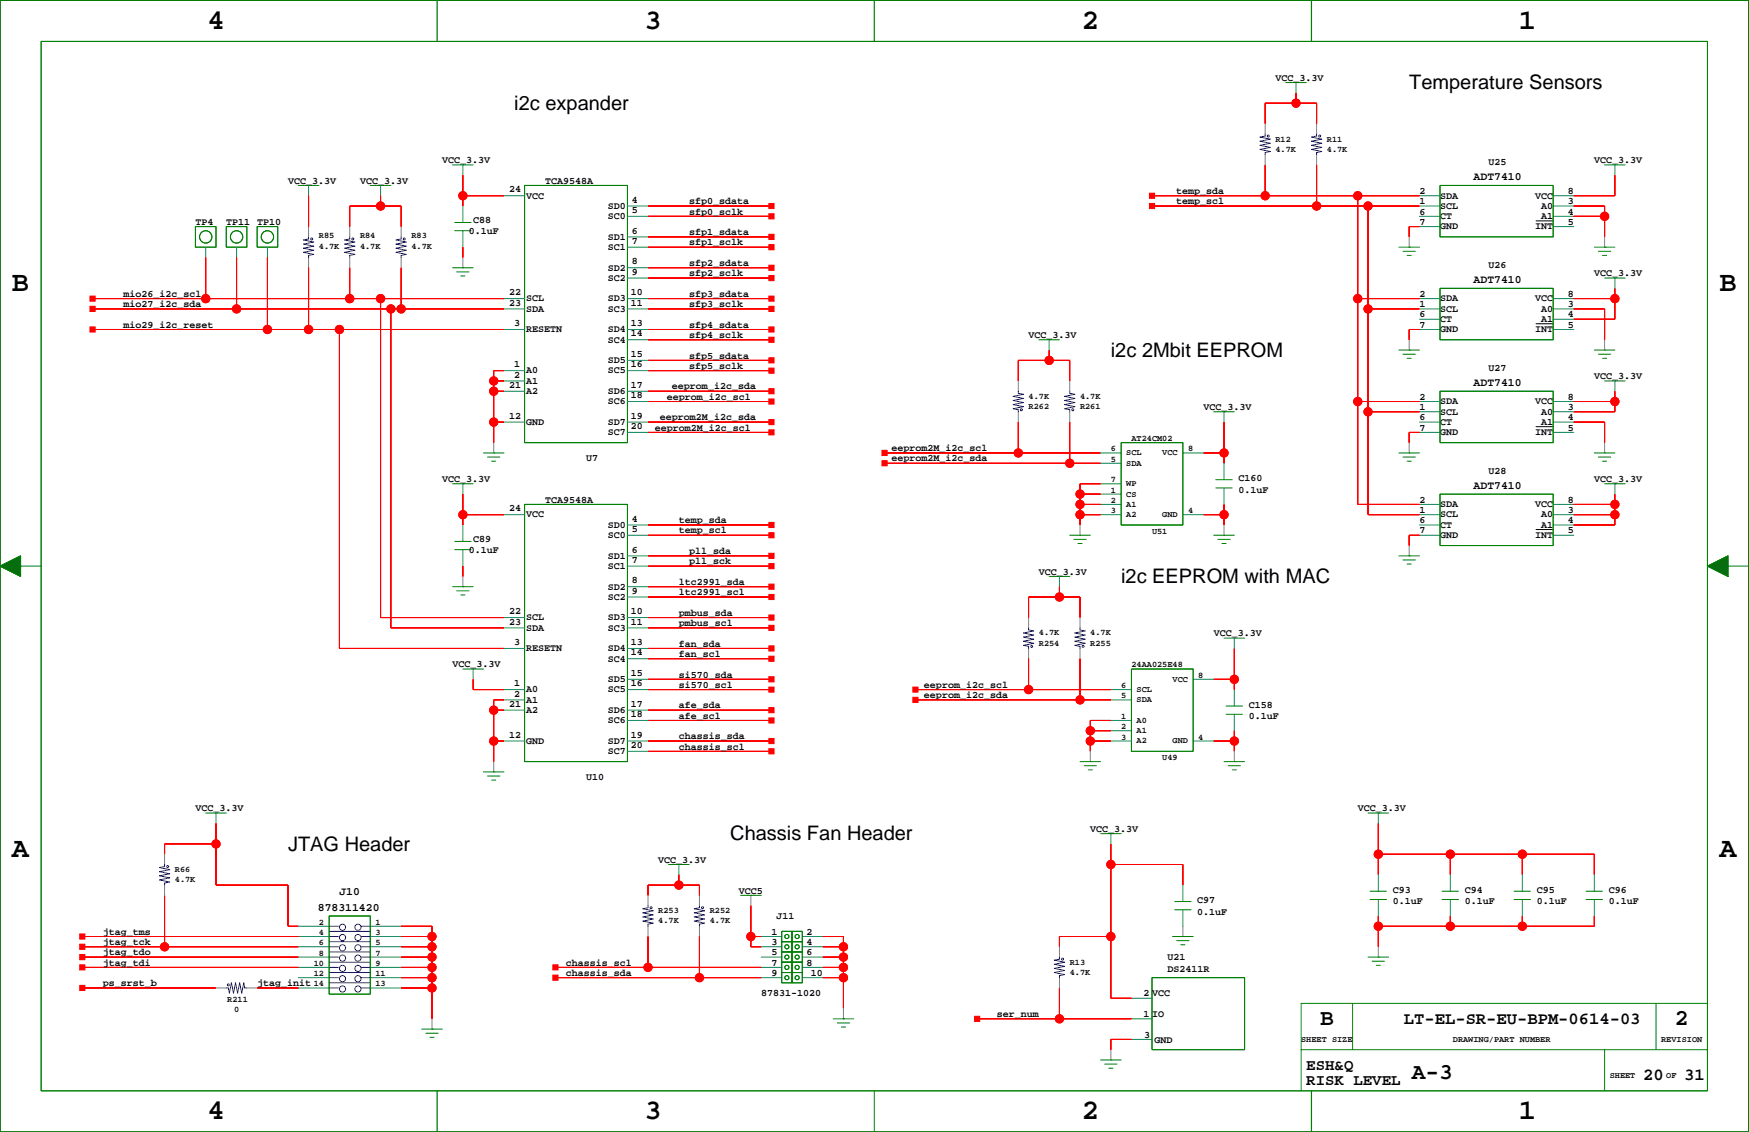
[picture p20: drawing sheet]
<svg xmlns="http://www.w3.org/2000/svg" width="432mm" height="279mm" viewBox="0 0 432 279" stroke-linecap="round" stroke-linejoin="round" font-family="sans-serif">
<defs><g id="words">
<g font-size="7.1">
<text x="51.2" y="7.1">4</text>
<text x="159.1" y="7.1">3</text>
<text x="267.1" y="7.1">2</text>
<text x="375" y="7.1">1</text>
<text x="3" y="71.9">B</text>
<text x="424.5" y="71.9">B</text>
<text x="3" y="211.5">A</text>
<text x="424.5" y="211.5">A</text>
<text x="51.2" y="276.3">4</text>
<text x="159.1" y="276.3">3</text>
<text x="267.1" y="276.3">2</text>
<text x="375" y="276.3">1</text>
</g>
<g font-size="5.6">
<text x="325.9" y="253.1">B</text>
<text x="413.5" y="253.1">2</text>
<text x="348.5" y="266.4">A-3</text>
</g>
<g font-size="4.9">
<text x="347.9" y="22">Temperature Sensors</text>
<text x="127" y="27.1">i2c expander</text>
<text x="274.3" y="88.1">i2c 2Mbit EEPROM</text>
<text x="276.8" y="143.9">i2c EEPROM with MAC</text>
<text x="71.1" y="210">JTAG Header</text>
<text x="180.3" y="207.4">Chassis Fan Header</text>
</g>
<g font-size="4.2">
<text x="346.6" y="252.7">LT-EL-SR-EU-BPM-0614-03</text>
<text x="405.7" y="266.6">20</text>
<text x="415.8" y="266.6">31</text>
</g>
<g font-size="3.9">
<text x="322.5" y="264">ESH&amp;Q</text>
<text x="322.5" y="267.8">RISK LEVEL</text>
</g>
<g font-size="2.8">
<text x="363.8" y="44.5">ADT7410</text>
<text x="363.8" y="69.9">ADT7410</text>
<text x="363.8" y="95.3">ADT7410</text>
<text x="363.8" y="120.7">ADT7410</text>
<text x="83.8" y="221">J10</text>
<text x="78.5" y="224.8">878311420</text>
</g>
<g font-size="2.5">
<text x="314.9" y="19.9">VCC_3.3V</text>
<text x="109.2" y="40.3">VCC_3.3V</text>
<text x="367.5" y="40.8">U25</text>
<text x="393.6" y="40.3">VCC_3.3V</text>
<text x="71.1" y="45.3">VCC_3.3V</text>
<text x="88.9" y="45.3">VCC_3.3V</text>
<text x="125.7" y="47.5">24</text>
<text x="134.6" y="45.3">TCA9548A</text>
<text x="290.3" y="47.9">temp_sda</text>
<text x="350.4" y="47.9">2</text>
<text x="387" y="47.9">8</text>
<text x="129.9" y="49">VCC</text>
<text x="150" y="51.5">SD0</text>
<text x="156" y="52.6">5</text>
<text x="156" y="50">4</text>
<text x="170.1" y="50.4">sfp0_sdata</text>
<text x="170.1" y="53">sfp0_sclk</text>
<text x="290.3" y="50.4">temp_scl</text>
<text x="350.4" y="53">6</text>
<text x="350.4" y="50.4">1</text>
<text x="355.5" y="51.5">SCL</text>
<text x="355.5" y="49">SDA</text>
<text x="379" y="49">VCC</text>
<text x="380.5" y="51.5">A0</text>
<text x="387" y="53">4</text>
<text x="387" y="50.4">3</text>
<text x="48.2" y="55.5">TP4</text>
<text x="55.9" y="55.5">TP11 TP10</text>
<text x="115.8" y="57.7">0.1uF</text>
<text x="116.8" y="55.1">C88</text>
<text x="150" y="54.1">SC0</text>
<text x="150" y="59.2">SD1</text>
<text x="156" y="57.7">6</text>
<text x="170.1" y="58">sfp1_sdata</text>
<text x="350.4" y="55.5">7</text>
<text x="355.5" y="54.1">CT</text>
<text x="355.5" y="56.6">GND</text>
<text x="379" y="56.6">INT</text>
<text x="380.5" y="54.1">A1</text>
<text x="387" y="55.5">5</text>
<text x="150" y="61.7">SC1</text>
<text x="156" y="65.3">8</text>
<text x="156" y="60.2">7</text>
<text x="170.1" y="60.6">sfp1_sclk</text>
<text x="170.1" y="65.6">sfp2_sdata</text>
<text x="150" y="66.8">SD2</text>
<text x="150" y="69.3">SC2</text>
<text x="156" y="67.8">9</text>
<text x="170.1" y="68.2">sfp2_sclk</text>
<text x="367.5" y="66.2">U26</text>
<text x="393.6" y="68.2">VCC_3.3V</text>
<text x="30.5" y="73.3">mio26_i2c_scl</text>
<text x="30.5" y="75.8">mio27_i2c_sda</text>
<text x="125.7" y="75.4">23</text>
<text x="125.7" y="72.9">22</text>
<text x="129.9" y="74.4">SCL</text>
<text x="129.9" y="76.9">SDA</text>
<text x="150" y="74.4">SD3</text>
<text x="150" y="76.9">SC3</text>
<text x="155.8" y="75.4">11</text>
<text x="155.8" y="72.9">10</text>
<text x="170.1" y="73.3">sfp3_sdata</text>
<text x="170.1" y="75.8">sfp3_sclk</text>
<text x="350.4" y="73.3">2</text>
<text x="350.4" y="75.8">1</text>
<text x="355.5" y="76.9">SCL</text>
<text x="355.5" y="74.4">SDA</text>
<text x="379" y="74.4">VCC</text>
<text x="380.5" y="76.9">A0</text>
<text x="387" y="75.8">3</text>
<text x="387" y="73.3">8</text>
<text x="30.5" y="80.9">mio29_i2c_reset</text>
<text x="127" y="80.5">3</text>
<text x="129.9" y="82">RESETN</text>
<text x="150" y="82">SD4</text>
<text x="155.8" y="83.1">14</text>
<text x="155.8" y="80.5">13</text>
<text x="170.1" y="80.9">sfp4_sdata</text>
<text x="170.1" y="83.4">sfp4_sclk</text>
<text x="253.9" y="83.4">VCC_3.3V</text>
<text x="350.4" y="80.9">7</text>
<text x="350.4" y="78.3">6</text>
<text x="355.5" y="79.5">CT</text>
<text x="355.5" y="82">GND</text>
<text x="379" y="82">INT</text>
<text x="380.5" y="79.5">A1</text>
<text x="387" y="80.9">5</text>
<text x="387" y="78.3">4</text>
<text x="150" y="84.6">SC4</text>
<text x="150" y="89.6">SD5</text>
<text x="155.8" y="88.1">15</text>
<text x="170.1" y="88.5">sfp5_sdata</text>
<text x="125.7" y="95.8">21</text>
<text x="127" y="93.2">2</text>
<text x="127" y="90.7">1</text>
<text x="129.9" y="92.2">A0</text>
<text x="129.9" y="94.7">A1</text>
<text x="150" y="92.2">SC5</text>
<text x="155.8" y="95.8">17</text>
<text x="155.8" y="90.7">16</text>
<text x="170.1" y="91">sfp5_sclk</text>
<text x="367.5" y="91.6">U27</text>
<text x="393.6" y="93.6">VCC_3.3V</text>
<text x="129.9" y="97.3">A2</text>
<text x="150" y="97.3">SD6</text>
<text x="150" y="99.8">SC6</text>
<text x="155.8" y="98.3">18</text>
<text x="164.6" y="98.7">eeprom_i2c_scl</text>
<text x="165.9" y="96.1">eeprom_i2c_sda</text>
<text x="297.1" y="101.2">VCC_3.3V</text>
<text x="350.4" y="98.7">2</text>
<text x="350.4" y="101.2">1</text>
<text x="355.5" y="99.8">SDA</text>
<text x="379" y="99.8">VCC</text>
<text x="387" y="101.2">3</text>
<text x="387" y="98.7">8</text>
<text x="125.7" y="103.4">12</text>
<text x="129.9" y="104.9">GND</text>
<text x="150" y="104.9">SD7</text>
<text x="150" y="107.4">SC7</text>
<text x="155.8" y="105.9">20</text>
<text x="155.8" y="103.4">19</text>
<text x="161.7" y="106.3">eeprom2M_i2c_scl</text>
<text x="162.9" y="103.7">eeprom2M_i2c_sda</text>
<text x="350.4" y="106.3">7</text>
<text x="350.4" y="103.7">6</text>
<text x="355.5" y="102.3">SCL</text>
<text x="355.5" y="104.9">CT</text>
<text x="355.5" y="107.4">GND</text>
<text x="379" y="107.4">INT</text>
<text x="380.5" y="102.3">A0</text>
<text x="380.5" y="104.9">A1</text>
<text x="387" y="106.3">5</text>
<text x="387" y="103.7">4</text>
<text x="144.7" y="113.9">U7</text>
<text x="220.1" y="113.9">eeprom2M_i2c_sda</text>
<text x="220.1" y="111.4">eeprom2M_i2c_scl</text>
<text x="109.2" y="119">VCC_3.3V</text>
<text x="305.7" y="118.8">C160</text>
<text x="367.5" y="116.9">U28</text>
<text x="393.6" y="119">VCC_3.3V</text>
<text x="134.6" y="124.1">TCA9548A</text>
<text x="305.7" y="121.6">0.1uF</text>
<text x="350.4" y="124.1">2</text>
<text x="355.5" y="125.2">SDA</text>
<text x="379" y="125.2">VCC</text>
<text x="387" y="124.1">8</text>
<text x="125.7" y="126.2">24</text>
<text x="129.9" y="127.7">VCC</text>
<text x="150" y="130.3">SD0</text>
<text x="156" y="131.3">5</text>
<text x="156" y="128.8">4</text>
<text x="167.6" y="131.7">temp_scl</text>
<text x="167.6" y="129.1">temp_sda</text>
<text x="350.4" y="131.7">7</text>
<text x="350.4" y="129.1">6</text>
<text x="350.4" y="126.6">1</text>
<text x="355.5" y="127.7">SCL</text>
<text x="355.5" y="130.3">CT</text>
<text x="380.5" y="127.7">A0</text>
<text x="380.5" y="130.3">A1</text>
<text x="387" y="131.7">5</text>
<text x="387" y="129.1">4</text>
<text x="387" y="126.6">3</text>
<text x="115.8" y="136.4">0.1uF</text>
<text x="116.8" y="133.8">C89</text>
<text x="150" y="132.8">SC0</text>
<text x="150" y="137.9">SD1</text>
<text x="156" y="136.4">6</text>
<text x="170.1" y="136.8">pll_sda</text>
<text x="355.5" y="132.8">GND</text>
<text x="379" y="132.8">INT</text>
<text x="150" y="140.4">SC1</text>
<text x="156" y="144">8</text>
<text x="156" y="138.9">7</text>
<text x="170.1" y="139.3">pll_sck</text>
<text x="256.5" y="141.8">VCC_3.3V</text>
<text x="150" y="145.5">SD2</text>
<text x="150" y="148">SC2</text>
<text x="156" y="146.5">9</text>
<text x="167.6" y="144.4">ltc2991_sda</text>
<text x="167.6" y="146.9">ltc2991_scl</text>
<text x="125.7" y="154.2">23</text>
<text x="125.7" y="151.6">22</text>
<text x="129.9" y="153.1">SCL</text>
<text x="129.9" y="155.7">SDA</text>
<text x="150" y="153.1">SD3</text>
<text x="150" y="155.7">SC3</text>
<text x="155.8" y="154.2">11</text>
<text x="155.8" y="151.6">10</text>
<text x="167.6" y="152">pmbus_sda</text>
<text x="167.6" y="154.5">pmbus_scl</text>
<text x="127" y="159.2">3</text>
<text x="129.9" y="160.7">RESETN</text>
<text x="150" y="160.7">SD4</text>
<text x="155.8" y="161.8">14</text>
<text x="155.8" y="159.2">13</text>
<text x="167.6" y="159.6">fan_sda</text>
<text x="299.7" y="157.1">VCC_3.3V</text>
<text x="111.7" y="164.7">VCC_3.3V</text>
<text x="150" y="163.3">SC4</text>
<text x="155.8" y="166.9">15</text>
<text x="167.6" y="162.1">fan_scl</text>
<text x="167.6" y="167.2">si570_sda</text>
<text x="127" y="171.9">2</text>
<text x="127" y="169.4">1</text>
<text x="129.9" y="170.9">A0</text>
<text x="129.9" y="173.4">A1</text>
<text x="150" y="168.4">SD5</text>
<text x="150" y="170.9">SC5</text>
<text x="155.8" y="169.4">16</text>
<text x="167.6" y="169.8">si570_scl</text>
<text x="228.1" y="172.3">eeprom_i2c_sda</text>
<text x="228.1" y="169.8">eeprom_i2c_scl</text>
<text x="125.7" y="174.5">21</text>
<text x="129.9" y="176">A2</text>
<text x="150" y="176">SD6</text>
<text x="150" y="178.5">SC6</text>
<text x="155.8" y="177">18</text>
<text x="155.8" y="174.5">17</text>
<text x="167.6" y="177.4">afe_scl</text>
<text x="167.6" y="174.8">afe_sda</text>
<text x="308.3" y="177.5">0.1uF</text>
<text x="308.3" y="174.7">C158</text>
<text x="125.7" y="182.1">12</text>
<text x="129.9" y="183.6">GND</text>
<text x="150" y="183.6">SD7</text>
<text x="155.8" y="184.6">20</text>
<text x="155.8" y="182.1">19</text>
<text x="167.6" y="185">chassis_scl</text>
<text x="167.6" y="182.5">chassis_sda</text>
<text x="150" y="186.1">SC7</text>
<text x="144.7" y="192.6">U10</text>
<text x="48.2" y="200.2">VCC_3.3V</text>
<text x="335.2" y="200.2">VCC_3.3V</text>
<text x="269.2" y="205.3">VCC_3.3V</text>
<text x="162.5" y="212.9">VCC_3.3V</text>
<text x="182.4" y="220.6">VCC5</text>
<text x="343.8" y="220.4">C93</text>
<text x="361.6" y="220.4">C94</text>
<text x="379.4" y="220.4">C95</text>
<text x="397.2" y="220.4">C96</text>
<text x="191.7" y="226.9">J11</text>
<text x="295.6" y="223">C97</text>
<text x="295.6" y="225.8">0.1uF</text>
<text x="343.8" y="223.2">0.1uF</text>
<text x="361.6" y="223.2">0.1uF</text>
<text x="379.4" y="223.2">0.1uF</text>
<text x="397.2" y="223.2">0.1uF</text>
<text x="25.4" y="230.7">jtag_tms</text>
<text x="25.4" y="233.3">jtag_tck</text>
<text x="190.5" y="233.3">3</text>
<text x="190.5" y="230.7">1</text>
<text x="199.1" y="233.3">4</text>
<text x="199.1" y="230.7">2</text>
<text x="25.4" y="238.3">jtag_tdi</text>
<text x="25.4" y="235.8">jtag_tdo</text>
<text x="139.7" y="238.3">chassis_scl</text>
<text x="190.5" y="235.8">5</text>
<text x="190.5" y="238.3">7</text>
<text x="199.1" y="238.3">8</text>
<text x="199.1" y="235.8">6</text>
<text x="288.2" y="237.1">U21</text>
<text x="288.2" y="240">DS2411R</text>
<text x="25.4" y="243.4">ps_srst_b</text>
<text x="63.5" y="243.4">jtag_init</text>
<text x="139.7" y="240.9">chassis_sda</text>
<text x="187.9" y="245.9">87831-1020</text>
<text x="190.5" y="240.9">9</text>
<text x="200.2" y="240.9">10</text>
<text x="282.3" y="245.9">2</text>
<text x="284.4" y="245.9">VCC</text>
<text x="246.1" y="251">ser_num</text>
<text x="282.3" y="251">1</text>
<text x="284.4" y="251">IO</text>
<text x="282.5" y="256.1">3</text>
<text x="285.1" y="257.4">GND</text>
</g>
<g font-size="2.1">
<text x="314.9" y="34.9">R12</text>
<text x="327.6" y="34.9">R11</text>
<text x="314.9" y="37.5">4.7K</text>
<text x="327.6" y="37.5">4.7K</text>
<text x="78.7" y="58.8">R85</text>
<text x="88.9" y="58.8">R84</text>
<text x="101.6" y="58.8">R83</text>
<text x="78.7" y="61.4">4.7K</text>
<text x="88.9" y="61.4">4.7K</text>
<text x="101.6" y="61.4">4.7K</text>
<text x="253.9" y="98.4">4.7K</text>
<text x="253.9" y="101">R262</text>
<text x="266.6" y="98.4">4.7K</text>
<text x="266.6" y="101">R261</text>
<text x="274.3" y="114">5</text>
<text x="274.3" y="111.4">6</text>
<text x="278.1" y="112.4">SCL</text>
<text x="279.3" y="108.9">AT24CM02</text>
<text x="287" y="112.4">VCC</text>
<text x="293.3" y="111.4">8</text>
<text x="274.3" y="119">7</text>
<text x="278.1" y="114.9">SDA</text>
<text x="274.3" y="124.1">2</text>
<text x="274.3" y="121.6">1</text>
<text x="278.1" y="122.6">CS</text>
<text x="278.1" y="125.1">A1</text>
<text x="278.1" y="120">WP</text>
<text x="274.3" y="126.7">3</text>
<text x="278.1" y="127.6">A2</text>
<text x="284.4" y="131.7">U51</text>
<text x="287" y="127.6">GND</text>
<text x="293.3" y="126.7">4</text>
<text x="256.5" y="156.8">4.7K</text>
<text x="256.5" y="159.4">R254</text>
<text x="269.2" y="156.8">4.7K</text>
<text x="269.2" y="159.4">R255</text>
<text x="279.3" y="164.7">24AA025E48</text>
<text x="295.8" y="167.3">8</text>
<text x="276.8" y="172.4">5</text>
<text x="276.8" y="169.8">6</text>
<text x="280.6" y="170.8">SCL</text>
<text x="280.6" y="173.3">SDA</text>
<text x="289.5" y="168.3">VCC</text>
<text x="276.8" y="180">2</text>
<text x="276.8" y="177.4">1</text>
<text x="280.6" y="178.4">A0</text>
<text x="276.8" y="182.5">3</text>
<text x="280.6" y="181">A1</text>
<text x="280.6" y="183.5">A2</text>
<text x="289.5" y="183.5">GND</text>
<text x="295.8" y="182.5">4</text>
<text x="287" y="187.6">U49</text>
<text x="43.2" y="215.2">R66</text>
<text x="43.2" y="217.8">4.7K</text>
<text x="162.5" y="225.4">R253</text>
<text x="162.5" y="227.9">4.7K</text>
<text x="175.2" y="225.4">R252</text>
<text x="175.2" y="227.9">4.7K</text>
<text x="78.7" y="233.3">6</text>
<text x="78.7" y="230.8">4</text>
<text x="78.7" y="228.2">2</text>
<text x="92.7" y="233.3">5</text>
<text x="92.7" y="230.8">3</text>
<text x="92.7" y="228.2">1</text>
<text x="77.5" y="238.4">10</text>
<text x="78.7" y="235.9">8</text>
<text x="92.7" y="238.4">9</text>
<text x="92.7" y="235.9">7</text>
<text x="264.1" y="238.1">R13</text>
<text x="77.5" y="243.5">14</text>
<text x="77.5" y="240.9">12</text>
<text x="92.7" y="243.5">13</text>
<text x="92.7" y="240.9">11</text>
<text x="264.1" y="240.6">4.7K</text>
<text x="56.1" y="247.2">R211</text>
<text x="57.8" y="249.8">0</text>
<text x="321.2" y="257.1">SHEET SIZE</text>
<text x="358.7" y="257.1">DRAWING/PART NUMBER</text>
<text x="410.1" y="257.1">REVISION</text>
<text x="397.4" y="266">SHEET</text>
<text x="411.4" y="266">OF</text>
</g>
</g></defs>
<path d="M0 .1h431.7v279.3h-431.7zM379.2 54.5h4.3M379.2 79.9h4.3M379.2 105.3h4.3M379.2 130.7h4.3" fill="none" stroke="#000" stroke-width=".25"/>
<g fill="none" stroke="#808080" stroke-width=".25">
<path d="M312.3 30.5v2.6M312.3 38.2v2.5M325 30.5v2.6M325 38.2v2.5M76.2 55.9v2.6M86.3 55.9v2.6M99 55.9v2.6M347.9 58.5v2.5M396.1 58.5v2.5M76.2 63.5v2.6M86.3 63.5v2.6M99 63.5v2.6"/>
<path d="M114.3 63.5v2.6M251.4 94v2.6M264.1 94v2.6M347.9 83.9v2.5M396.1 83.9v2.5M121.9 109.3v2.5M251.4 101.6v2.6M264.1 101.6v2.6M347.9 109.3v2.5M396.1 109.3v2.5M266.6 129.6v2.5M302.2 129.6v2.5"/>
<path d="M347.9 134.7v2.5M114.3 142.3v2.5M253.9 152.4v2.6M266.6 152.4v2.6M253.9 160v2.6M266.6 160v2.6M121.9 188v2.5M269.2 185.4v2.6M304.7 185.4v2.6M40.6 210.8v2.6M40.6 218.5v2.5M160 221v2.5"/>
<path d="M160 228.6v2.6M172.7 221v2.5M172.7 228.6v2.6M185.4 221v2.5M261.6 233.7v2.5M292 228.6v2.6M340.3 233.7v2.5M53.3 243.8h2.6M60.9 243.8h2.6M106.7 251.5v2.5M208.2 248.9v2.6M261.6 241.3v2.5"/>
<path d="M274.3 259.1v2.5"/>
</g>
<g fill="none" stroke="#008000" stroke-width=".25">
<path d="M0 .1h431.7v279.3h-431.7zM10.2 10.2h411.3v259h-411.3zM317.4 20.4h5.1M320 20.4h.1M48.2 55.9h5.1v5.1h-5.1zM55.9 55.9h5v5.1h-5zM63.5 55.9h5.1v5.1h-5.1zM73.6 45.8h5.1M76.2 45.8h.1M91.4 45.8h5.1M94 45.8h.1M111.7 40.7h5.1"/>
<path d="M112.2 56.9h4.1M112.2 54.9h4.1M114.3 40.7h.1M129.5 45.8h25.4v63.5h-25.4zM355.5 45.8h28v12.7h-28zM396.1 40.7h5.1M398.7 40.7h.1M111.7 66.1h5.1M112.8 67.1h3M113.8 68.1h1M114.3 66.1h.1M345.4 61h5"/>
<path d="M346.4 62h3M347.4 63h1M347.9 61h.1M355.5 71.2h28v12.7h-28zM393.6 61h5.1M394.6 62h3.1M395.6 63h1.1M396.1 61h.1M396.1 68.6h5.1M398.7 68.6h.1M256.5 83.9h5.1M259 83.9h.1"/>
<path d="M345.4 86.4h5M346.4 87.4h3M347.4 88.4h1M347.9 86.4h.1M355.5 96.6h28v12.7h-28zM393.6 86.4h5.1M394.6 87.4h3.1M395.6 88.4h1.1M396.1 86.4h.1M396.1 94h5.1M398.7 94h.1M111.7 119.4h5.1"/>
<path d="M114.3 119.4h.1M119.4 111.8h5M120.4 112.8h3M121.4 113.8h1M121.9 111.8h.1M276.8 109.3h15.2v20.3h-15.2zM299.7 101.6h5M300.2 118.4h4M302.2 101.6h.1M345.4 111.8h5M346.4 112.8h3M347.4 113.8h1"/>
<path d="M347.9 111.8h.1M393.6 111.8h5.1M394.6 112.8h3.1M395.6 113.8h1.1M396.1 111.8h.1M396.1 119.4h5.1M398.7 119.4h.1M0 139.7l5.1-2.5v5.1zM5.1 139.7h5.1M112.2 135.7h4.1M112.2 133.6h4.1M129.5 124.5h25.4v63.5h-25.4z"/>
<path d="M264.1 132.1h5.1M265.1 133.1h3.1M266.1 134.1h1M266.6 132.1h.1M299.7 132.1h5M300.2 120.4h4M300.7 133.1h3M301.7 134.1h1M302.2 132.1h.1M345.4 137.2h5M346.4 138.2h3M347.4 139.2h1"/>
<path d="M347.9 137.2h.1M355.5 122h28v12.7h-28zM421.5 139.7l5.1-2.5v5.1zM426.6 139.7h5.1M111.7 144.8h5.1M112.8 145.8h3M113.8 146.8h1M114.3 144.8h.1M259 142.3h5.1M261.6 142.3h.1M302.2 157.5h5.1M304.7 157.5h.1"/>
<path d="M114.3 165.1h5.1M116.8 165.1h.1M279.3 165.1h15.3v20.3h-15.3zM302.7 176.3h4.1M302.7 174.3h4.1M119.4 190.5h5M120.4 191.5h3M121.4 192.6h1M121.9 190.5h.1M266.6 188h5.1M267.7 189h3M268.7 190h1"/>
<path d="M269.2 188h.1M302.2 188h5.1M303.2 189h3.1M304.2 190h1M304.7 188h.1M50.8 200.7h5.1M53.3 200.7h.1M165.1 213.4h5M167.6 213.4h.1M271.7 205.8h5.1M274.3 205.8h.1M337.7 200.7h5.1"/>
<path d="M338.3 220h4M340.3 200.7h.1M356 220h4.1M373.8 220h4.1M391.6 220h4M81.3 226.1h10.1v19.3h-10.1zM182.8 221h5.1M185.4 221h.1M193 237.5h2.5v2.5h-2.5zM193 235h2.5v2.5h-2.5zM193 232.4h2.5v2.6h-2.5zM193 229.9h2.5v2.5h-2.5z"/>
<path d="M195.5 235h2.6v2.5h-2.6zM195.5 232.4h2.6v2.6h-2.6zM195.5 229.9h2.6v2.5h-2.6zM195.5 237.5h2.6v2.5h-2.6zM289.5 231.2h5.1M290 224.5h4.1M290 222.5h4.1M290.5 232.2h3.1M291.5 233.2h1M292 231.2h.1M337.7 236.2h5.1M338.3 222h4"/>
<path d="M338.8 237.2h3M339.8 238.3h1M340.3 236.2h.1M356 222h4.1M373.8 222h4.1M391.6 222h4M104.1 254h5.1M105.1 255h3.1M106.1 256h1.1M106.7 254h.1M193 240h2.5v2.6h-2.5zM195.5 240h2.6v2.6h-2.6z"/>
<path d="M205.7 251.5h5.1M206.7 252.5h3.1M207.7 253.5h1M208.2 251.5h.1M284.4 241.3h22.9v17.8h-22.9zM321.2 259.1h100.3M333.9 247.7v11.4M396.1 259.1v10.1M408.8 247.7v11.4M421.5 247.7h-100.3v21.5M215.9 269.2v10.2M271.7 261.6h5.1"/>
<path d="M272.7 262.6h3.1M273.7 263.7h1.1M274.3 261.6h.1"/>
<circle cx="50.8" cy="58.5" r="1.52"/>
<circle cx="58.4" cy="58.5" r="1.52"/>
<circle cx="66" cy="58.5" r="1.52"/>
<circle cx="194.3" cy="236.2" r=".51"/>
<circle cx="194.3" cy="231.2" r=".51"/>
<circle cx="194.3" cy="233.7" r=".51"/>
<circle cx="194.3" cy="238.8" r=".51"/>
<circle cx="196.8" cy="236.2" r=".51"/>
<circle cx="196.8" cy="231.2" r=".51"/>
<circle cx="196.8" cy="233.7" r=".51"/>
<circle cx="196.8" cy="238.8" r=".51"/>
<circle cx="194.3" cy="241.3" r=".51"/>
<circle cx="196.8" cy="241.3" r=".51"/>
</g>
<g fill="none" stroke="#008080" stroke-width=".25">
<path d="M320 20.4v2.5M76.2 45.8v2.5M94 45.8v2.5M114.3 40.7v2.5M114.3 50.9v4M114.3 56.9v4.1M124.4 48.3h5.1M154.9 50.9h5.1M154.9 53.4h5.1M154.9 58.5h5.1M350.4 50.9h5.1M350.4 53.4h5.1"/>
<path d="M350.4 55.9h5.1M350.4 48.3h5.1M383.5 50.9h5M383.5 53.4h5M383.5 55.9h5M383.5 48.3h5M398.7 40.7v2.5M50.8 61v2.5M58.4 61v2.5M66 61v2.5M124.4 76.2h5.1M124.4 73.7h5.1"/>
<path d="M154.9 76.2h5.1M154.9 73.7h5.1M154.9 61h5.1M154.9 66.1h5.1M154.9 68.6h5.1M350.4 76.2h5.1M350.4 78.8h5.1M350.4 73.7h5.1M383.5 76.2h5M383.5 78.8h5M383.5 73.7h5M398.7 68.6v2.6"/>
<path d="M124.4 81.3h5.1M124.4 91.5h5.1M124.4 94h5.1M124.4 96.6h5.1M154.9 81.3h5.1M154.9 99.1h5.1M154.9 91.5h5.1M154.9 83.9h5.1M154.9 88.9h5.1M154.9 96.6h5.1M259 83.9v2.5M350.4 81.3h5.1"/>
<path d="M350.4 99.1h5.1M383.5 81.3h5M383.5 99.1h5M398.7 94v2.6M114.3 119.4v2.6M124.4 104.2h5.1M154.9 104.2h5.1M154.9 106.7h5.1M271.7 111.8h5.1M271.7 114.3h5.1M271.7 119.4h5.1M292 111.8h5.1"/>
<path d="M302.2 101.6v2.6M302.2 114.3v4.1M350.4 101.6h5.1M350.4 104.2h5.1M350.4 106.7h5.1M383.5 101.6h5M383.5 104.2h5M383.5 106.7h5M398.7 119.4v2.6M114.3 129.6v4M114.3 135.7v4M124.4 127h5.1"/>
<path d="M154.9 129.6h5.1M154.9 132.1h5.1M154.9 137.2h5.1M154.9 139.7h5.1M271.7 127h5.1M271.7 124.5h5.1M271.7 122h5.1M292 127h5.1M302.2 120.4v4.1M350.4 127h5.1M350.4 129.6h5.1M350.4 132.1h5.1"/>
<path d="M350.4 124.5h5.1M383.5 127h5M383.5 129.6h5M383.5 132.1h5M383.5 124.5h5M124.4 152.4h5.1M124.4 155h5.1M154.9 144.8h5.1M154.9 147.3h5.1M154.9 152.4h5.1M154.9 155h5.1M261.6 142.3v2.5"/>
<path d="M304.7 157.5v2.5M116.8 165.1v2.6M124.4 170.2h5.1M124.4 172.7h5.1M124.4 160h5.1M124.4 175.3h5.1M154.9 170.2h5.1M154.9 160h5.1M154.9 162.6h5.1M154.9 167.7h5.1M154.9 175.3h5.1M154.9 177.8h5.1"/>
<path d="M274.3 170.2h5M274.3 172.7h5M274.3 177.8h5M294.6 167.7h5.1M304.7 170.2v4.1M304.7 176.3v4.1M124.4 182.9h5.1M154.9 182.9h5.1M154.9 185.4h5.1M274.3 182.9h5M274.3 180.4h5M294.6 182.9h5.1"/>
<path d="M53.3 200.7v2.5M167.6 213.4v2.5M274.3 205.8v2.5M292 218.5v4M340.3 200.7v2.5M340.3 215.9v4.1M358.1 215.9v4.1M375.8 215.9v4.1M393.6 215.9v4.1M73.6 228.6h7.7M73.6 231.2h7.7M73.6 233.7h7.7"/>
<path d="M73.6 236.2h7.7M73.6 238.8h7.7M91.4 228.6h7.6M91.4 231.2h7.6M91.4 233.7h7.6M91.4 236.2h7.6M91.4 238.8h7.6M187.9 231.2h5.1M187.9 233.7h5.1M187.9 236.2h5.1M187.9 238.8h5.1M198.1 231.2h5.1"/>
<path d="M198.1 233.7h5.1M198.1 236.2h5.1M198.1 238.8h5.1M292 224.5v4.1M340.3 222v4.1M358.1 222v4.1M375.8 222v4.1M393.6 222v4.1M73.6 241.3h7.7M73.6 243.8h7.7M91.4 241.3h7.6M91.4 243.8h7.6"/>
<path d="M187.9 241.3h5.1M198.1 241.3h5.1M279.3 256.5h5.1M279.3 246.4h5.1M279.3 251.5h5.1"/>
</g>
<g fill="none" stroke="#00f" stroke-width=".25">
<path d="M312.3 33.1v.5l-1.2 .2 2.5 .5-2.5 .6 2.5 .5-2.5 .5 2.5 .5-2.5 .5 2.5 .5-1.3 .2v.6M325 33.1v.5l-1.2 .2 2.5 .5-2.5 .6 2.5 .5-2.5 .5 2.5 .5-2.5 .5 2.5 .5-1.3 .2v.6M76.2 58.5v.5l-1.3 .2 2.6 .5-2.6 .5 2.6 .6-2.6 .5 2.6 .5-2.6 .5 2.6 .5-1.3 .2v.5M86.3 58.5v.5l-1.2 .2 2.5 .5-2.5 .5 2.5 .6-2.5 .5 2.5 .5-2.5 .5 2.5 .5-1.3 .2v.5M99 58.5v.5l-1.2 .2 2.5 .5-2.5 .5 2.5 .6-2.5 .5 2.5 .5-2.5 .5 2.5 .5-1.3 .2v.5M251.4 96.6v.5l1.3 .2-2.6 .5 2.6 .5-2.6 .5 2.6 .6-2.6 .5 2.6 .5-2.6 .5 1.3 .2v.5M264.1 96.6v.5l1.3 .2-2.6 .5 2.6 .5-2.6 .5 2.6 .6-2.6 .5 2.6 .5-2.6 .5 1.3 .2v.5M253.9 155v.5l1.3 .2-2.5 .5 2.5 .5-2.5 .6 2.5 .5-2.5 .5 2.5 .5-2.5 .5 1.2 .2v.5M266.6 155v.5l1.3 .2-2.5 .5 2.5 .5-2.5 .6 2.5 .5-2.5 .5 2.5 .5-2.5 .5 1.2 .2v.5M40.6 213.4v.5l-1.2 .2 2.5 .5-2.5 .6 2.5 .5-2.5 .5 2.5 .5-2.5 .5 2.5 .5-1.3 .2v.6M81.3 229.9h10.1M81.3 228.6h2.2"/>
<path d="M81.3 232.4h10.1M81.3 231.2h2.2M81.3 235h10.1M81.3 233.7h2.2M81.3 237.5h10.1M81.3 236.2h2.2M81.3 238.8h2.2M89.1 228.6h2.3M89.1 231.2h2.3M89.1 233.7h2.3M89.1 236.2h2.3M89.1 238.8h2.3"/>
<path d="M160 223.5v.5l-1.3 .3 2.6 .5-2.6 .5 2.6 .5-2.6 .5 2.6 .5-2.6 .5 2.6 .5-1.3 .3v.5M172.7 223.5v.5l-1.3 .3 2.6 .5-2.6 .5 2.6 .5-2.6 .5 2.6 .5-2.6 .5 2.6 .5-1.3 .3v.5M261.6 236.2v.5l-1.3 .3 2.5 .5-2.5 .5 2.5 .5-2.5 .5 2.5 .5-2.5 .5 2.5 .5-1.2 .3v.5M55.9 243.8h.5l.2 1.3 .5-2.5 .5 2.5 .6-2.5 .5 2.5 .5-2.5 .5 2.5 .5-2.5 .2 1.2h.5M81.3 240h10.1M81.3 242.6h10.1M81.3 241.3h2.2M81.3 243.8h2.2M89.1 241.3h2.3M89.1 243.8h2.3"/>
<circle cx="313.1" cy="33.6" r=".25"/>
<circle cx="325.8" cy="33.6" r=".25"/>
<circle cx="76.9" cy="59" r=".25"/>
<circle cx="87.1" cy="59" r=".25"/>
<circle cx="99.8" cy="59" r=".25"/>
<circle cx="252.2" cy="101.1" r=".25"/>
<circle cx="264.9" cy="101.1" r=".25"/>
<circle cx="254.7" cy="159.5" r=".25"/>
<circle cx="267.4" cy="159.5" r=".25"/>
<circle cx="41.4" cy="213.9" r=".25"/>
<circle cx="84.6" cy="228.9" r=".76"/>
<circle cx="84.6" cy="231.4" r=".76"/>
<circle cx="84.6" cy="236.5" r=".76"/>
<circle cx="84.6" cy="239" r=".76"/>
<circle cx="84.6" cy="233.9" r=".76"/>
<circle cx="88.4" cy="231.4" r=".76"/>
<circle cx="88.4" cy="228.9" r=".76"/>
<circle cx="88.4" cy="236.5" r=".76"/>
<circle cx="88.4" cy="239" r=".76"/>
<circle cx="88.4" cy="233.9" r=".76"/>
<circle cx="160.7" cy="224" r=".25"/>
<circle cx="173.4" cy="224" r=".25"/>
<circle cx="262.3" cy="236.7" r=".25"/>
<circle cx="56.4" cy="243.1" r=".25"/>
<circle cx="84.6" cy="244.1" r=".76"/>
<circle cx="84.6" cy="241.6" r=".76"/>
<circle cx="88.4" cy="244.1" r=".76"/>
<circle cx="88.4" cy="241.6" r=".76"/>
</g>
<g fill="#f00" stroke="#f00" stroke-width=".25">
<path d="M274.3 256.5v2.6z" fill-rule="evenodd"/>
<path d="M274.3 256.5h5z" fill-rule="evenodd"/>
<path d="M347.9 55.9h2.5z" fill-rule="evenodd"/>
<path d="M347.9 55.9v2.6z" fill-rule="evenodd"/>
<path d="M347.9 81.3v2.6z" fill-rule="evenodd"/>
<path d="M347.9 81.3h2.5z" fill-rule="evenodd"/>
<path d="M347.9 106.7h2.5z" fill-rule="evenodd"/>
<path d="M347.9 106.7v2.6z" fill-rule="evenodd"/>
<path d="M347.9 132.1h2.5z" fill-rule="evenodd"/>
<path d="M347.9 132.1v2.6z" fill-rule="evenodd"/>
<path d="M396.1 50.9v2.5z" fill-rule="evenodd"/>
<path d="M396.1 53.4v5.1z" fill-rule="evenodd"/>
<path d="M388.5 53.4h7.6z" fill-rule="evenodd"/>
<path d="M388.5 50.9h7.6z" fill-rule="evenodd"/>
<path d="M396.1 76.2v7.7z" fill-rule="evenodd"/>
<path d="M388.5 76.2h7.6z" fill-rule="evenodd"/>
<path d="M388.5 104.2h7.6z" fill-rule="evenodd"/>
<path d="M396.1 104.2v5.1z" fill-rule="evenodd"/>
<path d="M393.6 226.1v2.5z" fill-rule="evenodd"/>
<path d="M340.3 226.1v2.5z" fill-rule="evenodd"/>
<path d="M340.3 228.6v5.1z" fill-rule="evenodd"/>
<path d="M375.8 226.1v2.5z" fill-rule="evenodd"/>
<path d="M375.8 228.6h17.8z" fill-rule="evenodd"/>
<path d="M358.1 226.1v2.5z" fill-rule="evenodd"/>
<path d="M358.1 228.6h17.7z" fill-rule="evenodd"/>
<path d="M340.3 228.6h17.8z" fill-rule="evenodd"/>
<path d="M337.7 50.9h12.7z" fill-rule="evenodd"/>
<path d="M337.7 76.2h12.7z" fill-rule="evenodd"/>
<path d="M337.7 76.2v25.4z" fill-rule="evenodd"/>
<path d="M325 50.9h12.7z" fill-rule="evenodd"/>
<path d="M325 40.7v10.2z" fill-rule="evenodd"/>
<path d="M337.7 50.9v25.3z" fill-rule="evenodd"/>
<path d="M337.7 101.6h12.7z" fill-rule="evenodd"/>
<path d="M337.7 127h12.7z" fill-rule="evenodd"/>
<path d="M284.4 50.9h40.6z" fill-rule="evenodd"/>
<path d="M337.7 101.6v25.4z" fill-rule="evenodd"/>
<path d="M283.8 50.2h1.3v1.3h-1.3z" fill-rule="evenodd"/>
<path d="M335.2 73.7h15.2z" fill-rule="evenodd"/>
<path d="M312.3 40.7v7.6z" fill-rule="evenodd"/>
<path d="M335.2 99.1h15.2z" fill-rule="evenodd"/>
<path d="M312.3 48.3h22.9z" fill-rule="evenodd"/>
<path d="M335.2 124.5h15.2z" fill-rule="evenodd"/>
<path d="M335.2 73.7v25.4z" fill-rule="evenodd"/>
<path d="M335.2 48.3v25.4z" fill-rule="evenodd"/>
<path d="M335.2 48.3h15.2z" fill-rule="evenodd"/>
<path d="M335.2 99.1v25.4z" fill-rule="evenodd"/>
<path d="M284.4 48.3h27.9z" fill-rule="evenodd"/>
<path d="M283.8 47.7h1.3v1.2h-1.3z" fill-rule="evenodd"/>
<path d="M358.1 210.8v5.1z" fill-rule="evenodd"/>
<path d="M393.6 210.8v5.1z" fill-rule="evenodd"/>
<path d="M358.1 210.8h17.7z" fill-rule="evenodd"/>
<path d="M375.8 210.8v5.1z" fill-rule="evenodd"/>
<path d="M375.8 210.8h17.8z" fill-rule="evenodd"/>
<path d="M340.3 210.8v5.1z" fill-rule="evenodd"/>
<path d="M340.3 210.8h17.8z" fill-rule="evenodd"/>
<path d="M340.3 203.2v7.6z" fill-rule="evenodd"/>
<path d="M398.7 43.2v5.1z" fill-rule="evenodd"/>
<path d="M388.5 48.3h10.2z" fill-rule="evenodd"/>
<path d="M398.7 71.2v2.5z" fill-rule="evenodd"/>
<path d="M388.5 73.7h10.2z" fill-rule="evenodd"/>
<path d="M398.7 73.7v5.1z" fill-rule="evenodd"/>
<path d="M388.5 78.8h10.2z" fill-rule="evenodd"/>
<path d="M388.5 99.1h10.2z" fill-rule="evenodd"/>
<path d="M398.7 99.1v2.5z" fill-rule="evenodd"/>
<path d="M388.5 101.6h10.2z" fill-rule="evenodd"/>
<path d="M398.7 96.6v2.5z" fill-rule="evenodd"/>
<path d="M398.7 122v2.5z" fill-rule="evenodd"/>
<path d="M398.7 127v2.6z" fill-rule="evenodd"/>
<path d="M388.5 127h10.2z" fill-rule="evenodd"/>
<path d="M398.7 124.5v2.5z" fill-rule="evenodd"/>
<path d="M388.5 124.5h10.2z" fill-rule="evenodd"/>
<path d="M388.5 129.6h10.2z" fill-rule="evenodd"/>
<path d="M312.3 25.5v5z" fill-rule="evenodd"/>
<path d="M325 25.5v5z" fill-rule="evenodd"/>
<path d="M320 22.9v2.6z" fill-rule="evenodd"/>
<path d="M320 25.5h5z" fill-rule="evenodd"/>
<path d="M312.3 25.5h7.7z" fill-rule="evenodd"/>
<path d="M261.6 231.2v2.5z" fill-rule="evenodd"/>
<path d="M274.3 246.4h5z" fill-rule="evenodd"/>
<path d="M261.6 231.2h12.7z" fill-rule="evenodd"/>
<path d="M274.3 213.4v17.8z" fill-rule="evenodd"/>
<path d="M274.3 208.3v5.1z" fill-rule="evenodd"/>
<path d="M274.3 213.4h17.7z" fill-rule="evenodd"/>
<path d="M292 213.4v5.1z" fill-rule="evenodd"/>
<path d="M274.3 231.2v15.2z" fill-rule="evenodd"/>
<path d="M261.6 251.5h17.7z" fill-rule="evenodd"/>
<path d="M261.6 243.8v7.7z" fill-rule="evenodd"/>
<path d="M241.2 251.5h20.4z" fill-rule="evenodd"/>
<path d="M240.6 250.8h1.3v1.3h-1.3z" fill-rule="evenodd"/>
<path d="M106.7 241.3v2.5z" fill-rule="evenodd"/>
<path d="M106.7 238.8v2.5z" fill-rule="evenodd"/>
<path d="M106.7 233.7v2.5z" fill-rule="evenodd"/>
<path d="M106.7 231.2v2.5z" fill-rule="evenodd"/>
<path d="M106.7 228.6v2.6z" fill-rule="evenodd"/>
<path d="M99 236.2h7.7z" fill-rule="evenodd"/>
<path d="M106.7 236.2v2.6z" fill-rule="evenodd"/>
<path d="M99 241.3h7.7z" fill-rule="evenodd"/>
<path d="M99 231.2h7.7z" fill-rule="evenodd"/>
<path d="M99 233.7h7.7z" fill-rule="evenodd"/>
<path d="M106.7 243.8v7.7z" fill-rule="evenodd"/>
<path d="M99 243.8h7.7z" fill-rule="evenodd"/>
<path d="M99 228.6h7.7z" fill-rule="evenodd"/>
<path d="M99 238.8h7.7z" fill-rule="evenodd"/>
<path d="M20.3 238.8h53.3z" fill-rule="evenodd"/>
<path d="M19.7 238.1h1.3v1.3h-1.3z" fill-rule="evenodd"/>
<path d="M20.3 236.2h53.3z" fill-rule="evenodd"/>
<path d="M19.7 235.6h1.3v1.3h-1.3z" fill-rule="evenodd"/>
<path d="M20.3 231.2h53.3z" fill-rule="evenodd"/>
<path d="M19.7 230.5h1.3v1.3h-1.3z" fill-rule="evenodd"/>
<path d="M20.3 233.7h20.3z" fill-rule="evenodd"/>
<path d="M40.6 233.7h33z" fill-rule="evenodd"/>
<path d="M40.6 221v12.7z" fill-rule="evenodd"/>
<path d="M19.7 233.1h1.3v1.2h-1.3z" fill-rule="evenodd"/>
<path d="M53.3 203.2v5.1z" fill-rule="evenodd"/>
<path d="M71.1 218.5v10.1z" fill-rule="evenodd"/>
<path d="M53.3 218.5h17.8z" fill-rule="evenodd"/>
<path d="M53.3 208.3v10.2z" fill-rule="evenodd"/>
<path d="M40.6 208.3v2.5z" fill-rule="evenodd"/>
<path d="M40.6 208.3h12.7z" fill-rule="evenodd"/>
<path d="M71.1 228.6h2.5z" fill-rule="evenodd"/>
<path d="M63.5 243.8h10.1z" fill-rule="evenodd"/>
<path d="M20.3 243.8h33z" fill-rule="evenodd"/>
<path d="M19.7 243.2h1.3v1.3h-1.3z" fill-rule="evenodd"/>
<path d="M114.3 61v2.5z" fill-rule="evenodd"/>
<path d="M114.3 43.2v5.1z" fill-rule="evenodd"/>
<path d="M114.3 48.3v2.6z" fill-rule="evenodd"/>
<path d="M114.3 48.3h10.1z" fill-rule="evenodd"/>
<path d="M99 50.9v5z" fill-rule="evenodd"/>
<path d="M94 50.9h5z" fill-rule="evenodd"/>
<path d="M86.3 50.9v5z" fill-rule="evenodd"/>
<path d="M86.3 50.9h7.7z" fill-rule="evenodd"/>
<path d="M94 48.3v2.6z" fill-rule="evenodd"/>
<path d="M121.9 94h2.5z" fill-rule="evenodd"/>
<path d="M121.9 96.6h2.5z" fill-rule="evenodd"/>
<path d="M121.9 96.6v7.6z" fill-rule="evenodd"/>
<path d="M121.9 104.2h2.5z" fill-rule="evenodd"/>
<path d="M121.9 104.2v5.1z" fill-rule="evenodd"/>
<path d="M121.9 91.5v2.5z" fill-rule="evenodd"/>
<path d="M121.9 91.5h2.5z" fill-rule="evenodd"/>
<path d="M121.9 94v2.6z" fill-rule="evenodd"/>
<path d="M114.3 139.7v2.6z" fill-rule="evenodd"/>
<path d="M114.3 122v5z" fill-rule="evenodd"/>
<path d="M114.3 127h10.1z" fill-rule="evenodd"/>
<path d="M114.3 127v2.6z" fill-rule="evenodd"/>
<path d="M160 132.1h30.5z" fill-rule="evenodd"/>
<path d="M189.8 131.5h1.3v1.2h-1.3z" fill-rule="evenodd"/>
<path d="M160 129.6h30.5z" fill-rule="evenodd"/>
<path d="M189.8 128.9h1.3v1.3h-1.3z" fill-rule="evenodd"/>
<path d="M121.9 182.9v5.1z" fill-rule="evenodd"/>
<path d="M121.9 182.9h2.5z" fill-rule="evenodd"/>
<path d="M121.9 175.3v7.6z" fill-rule="evenodd"/>
<path d="M121.9 172.7h2.5z" fill-rule="evenodd"/>
<path d="M121.9 172.7v2.6z" fill-rule="evenodd"/>
<path d="M121.9 175.3h2.5z" fill-rule="evenodd"/>
<path d="M116.8 167.7v2.5z" fill-rule="evenodd"/>
<path d="M116.8 170.2h7.6z" fill-rule="evenodd"/>
<path d="M160 50.9h30.5z" fill-rule="evenodd"/>
<path d="M189.8 50.2h1.3v1.3h-1.3z" fill-rule="evenodd"/>
<path d="M160 53.4h30.5z" fill-rule="evenodd"/>
<path d="M189.8 52.8h1.3v1.2h-1.3z" fill-rule="evenodd"/>
<path d="M160 144.8h30.5z" fill-rule="evenodd"/>
<path d="M189.8 144.2h1.3v1.2h-1.3z" fill-rule="evenodd"/>
<path d="M160 147.3h30.5z" fill-rule="evenodd"/>
<path d="M189.8 146.7h1.3v1.3h-1.3z" fill-rule="evenodd"/>
<path d="M160 152.4h30.5z" fill-rule="evenodd"/>
<path d="M189.8 151.8h1.3v1.3h-1.3z" fill-rule="evenodd"/>
<path d="M160 155h30.5z" fill-rule="evenodd"/>
<path d="M189.8 154.3h1.3v1.3h-1.3z" fill-rule="evenodd"/>
<path d="M94 73.7h30.4z" fill-rule="evenodd"/>
<path d="M94 152.4h30.4z" fill-rule="evenodd"/>
<path d="M86.3 73.7h7.7z" fill-rule="evenodd"/>
<path d="M22.9 73.7h27.9z" fill-rule="evenodd"/>
<path d="M50.8 73.7h35.5z" fill-rule="evenodd"/>
<path d="M86.3 66.1v7.6z" fill-rule="evenodd"/>
<path d="M50.8 63.5v10.2z" fill-rule="evenodd"/>
<path d="M94 73.7v78.7z" fill-rule="evenodd"/>
<path d="M22.2 73.1h1.3v1.2h-1.3z" fill-rule="evenodd"/>
<path d="M76.2 48.3v7.6z" fill-rule="evenodd"/>
<path d="M58.4 63.5v12.7z" fill-rule="evenodd"/>
<path d="M22.9 76.2h35.5z" fill-rule="evenodd"/>
<path d="M99 76.2h25.4z" fill-rule="evenodd"/>
<path d="M99 66.1v10.1z" fill-rule="evenodd"/>
<path d="M96.5 76.2h2.5z" fill-rule="evenodd"/>
<path d="M58.4 76.2h38.1z" fill-rule="evenodd"/>
<path d="M96.5 76.2v78.8z" fill-rule="evenodd"/>
<path d="M96.5 155h27.9z" fill-rule="evenodd"/>
<path d="M22.2 75.6h1.3v1.3h-1.3z" fill-rule="evenodd"/>
<path d="M66 63.5v17.8z" fill-rule="evenodd"/>
<path d="M22.9 81.3h43.1z" fill-rule="evenodd"/>
<path d="M76.2 81.3h7.6z" fill-rule="evenodd"/>
<path d="M76.2 66.1v15.2z" fill-rule="evenodd"/>
<path d="M83.8 160h40.6z" fill-rule="evenodd"/>
<path d="M66 81.3h10.2z" fill-rule="evenodd"/>
<path d="M83.8 81.3v78.7z" fill-rule="evenodd"/>
<path d="M83.8 81.3h40.6z" fill-rule="evenodd"/>
<path d="M22.2 80.7h1.3v1.3h-1.3z" fill-rule="evenodd"/>
<path d="M160 139.7h30.5z" fill-rule="evenodd"/>
<path d="M189.8 139.1h1.3v1.3h-1.3z" fill-rule="evenodd"/>
<path d="M160 137.2h30.5z" fill-rule="evenodd"/>
<path d="M189.8 136.6h1.3v1.2h-1.3z" fill-rule="evenodd"/>
<path d="M160 58.5h30.5z" fill-rule="evenodd"/>
<path d="M189.8 57.8h1.3v1.3h-1.3z" fill-rule="evenodd"/>
<path d="M160 61h30.5z" fill-rule="evenodd"/>
<path d="M189.8 60.4h1.3v1.2h-1.3z" fill-rule="evenodd"/>
<path d="M160 66.1h30.5z" fill-rule="evenodd"/>
<path d="M189.8 65.5h1.3v1.2h-1.3z" fill-rule="evenodd"/>
<path d="M160 68.6h30.5z" fill-rule="evenodd"/>
<path d="M189.8 68h1.3v1.3h-1.3z" fill-rule="evenodd"/>
<path d="M160 73.7h30.5z" fill-rule="evenodd"/>
<path d="M189.8 73.1h1.3v1.2h-1.3z" fill-rule="evenodd"/>
<path d="M160 76.2h30.5z" fill-rule="evenodd"/>
<path d="M189.8 75.6h1.3v1.3h-1.3z" fill-rule="evenodd"/>
<path d="M160 81.3h30.5z" fill-rule="evenodd"/>
<path d="M189.8 80.7h1.3v1.3h-1.3z" fill-rule="evenodd"/>
<path d="M160 83.9h30.5z" fill-rule="evenodd"/>
<path d="M189.8 83.2h1.3v1.3h-1.3z" fill-rule="evenodd"/>
<path d="M160 88.9h30.5z" fill-rule="evenodd"/>
<path d="M189.8 88.3h1.3v1.3h-1.3z" fill-rule="evenodd"/>
<path d="M160 91.5h30.5z" fill-rule="evenodd"/>
<path d="M189.8 90.8h1.3v1.3h-1.3z" fill-rule="evenodd"/>
<path d="M160 160h30.5z" fill-rule="evenodd"/>
<path d="M189.8 159.4h1.3v1.3h-1.3z" fill-rule="evenodd"/>
<path d="M160 162.6h30.5z" fill-rule="evenodd"/>
<path d="M189.8 162h1.3v1.2h-1.3z" fill-rule="evenodd"/>
<path d="M160 170.2h30.5z" fill-rule="evenodd"/>
<path d="M189.8 169.6h1.3v1.2h-1.3z" fill-rule="evenodd"/>
<path d="M160 167.7h30.5z" fill-rule="evenodd"/>
<path d="M189.8 167h1.3v1.3h-1.3z" fill-rule="evenodd"/>
<path d="M160 177.8h30.5z" fill-rule="evenodd"/>
<path d="M189.8 177.2h1.3v1.3h-1.3z" fill-rule="evenodd"/>
<path d="M160 175.3h30.5z" fill-rule="evenodd"/>
<path d="M189.8 174.6h1.3v1.3h-1.3z" fill-rule="evenodd"/>
<path d="M160 185.4h30.5z" fill-rule="evenodd"/>
<path d="M189.8 184.8h1.3v1.3h-1.3z" fill-rule="evenodd"/>
<path d="M160 182.9h30.5z" fill-rule="evenodd"/>
<path d="M189.8 182.3h1.3v1.2h-1.3z" fill-rule="evenodd"/>
<path d="M185.4 231.2v2.5z" fill-rule="evenodd"/>
<path d="M185.4 223.5v7.7z" fill-rule="evenodd"/>
<path d="M185.4 233.7h2.5z" fill-rule="evenodd"/>
<path d="M185.4 231.2h2.5z" fill-rule="evenodd"/>
<path d="M208.2 236.2v2.6z" fill-rule="evenodd"/>
<path d="M203.2 233.7h5z" fill-rule="evenodd"/>
<path d="M208.2 233.7v2.5z" fill-rule="evenodd"/>
<path d="M203.2 231.2h5z" fill-rule="evenodd"/>
<path d="M203.2 241.3h5z" fill-rule="evenodd"/>
<path d="M208.2 238.8v2.5z" fill-rule="evenodd"/>
<path d="M203.2 238.8h5z" fill-rule="evenodd"/>
<path d="M208.2 231.2v2.5z" fill-rule="evenodd"/>
<path d="M203.2 236.2h5z" fill-rule="evenodd"/>
<path d="M208.2 241.3v7.6z" fill-rule="evenodd"/>
<path d="M172.7 231.2v10.1z" fill-rule="evenodd"/>
<path d="M172.7 241.3h15.2z" fill-rule="evenodd"/>
<path d="M137.1 241.3h35.6z" fill-rule="evenodd"/>
<path d="M136.5 240.7h1.3v1.2h-1.3z" fill-rule="evenodd"/>
<path d="M160 231.2v7.6z" fill-rule="evenodd"/>
<path d="M160 238.8h27.9z" fill-rule="evenodd"/>
<path d="M137.1 238.8h22.9z" fill-rule="evenodd"/>
<path d="M136.5 238.1h1.3v1.3h-1.3z" fill-rule="evenodd"/>
<path d="M167.6 215.9v2.6z" fill-rule="evenodd"/>
<path d="M172.7 218.5v2.5z" fill-rule="evenodd"/>
<path d="M167.6 218.5h5.1z" fill-rule="evenodd"/>
<path d="M160 218.5h7.6z" fill-rule="evenodd"/>
<path d="M160 218.5v2.5z" fill-rule="evenodd"/>
<path d="M304.7 182.9v2.5z" fill-rule="evenodd"/>
<path d="M304.7 180.4v2.5z" fill-rule="evenodd"/>
<path d="M299.7 182.9h5z" fill-rule="evenodd"/>
<path d="M299.7 167.7h5z" fill-rule="evenodd"/>
<path d="M304.7 167.7v2.5z" fill-rule="evenodd"/>
<path d="M304.7 160v7.7z" fill-rule="evenodd"/>
<path d="M226 172.7h40.6z" fill-rule="evenodd"/>
<path d="M266.6 172.7h7.7z" fill-rule="evenodd"/>
<path d="M266.6 162.6v10.1z" fill-rule="evenodd"/>
<path d="M225.4 172.1h1.2v1.3h-1.2z" fill-rule="evenodd"/>
<path d="M253.9 162.6v7.6z" fill-rule="evenodd"/>
<path d="M226 170.2h27.9z" fill-rule="evenodd"/>
<path d="M253.9 170.2h20.4z" fill-rule="evenodd"/>
<path d="M225.4 169.6h1.2v1.2h-1.2z" fill-rule="evenodd"/>
<path d="M266.6 147.3v5.1z" fill-rule="evenodd"/>
<path d="M261.6 147.3h5z" fill-rule="evenodd"/>
<path d="M253.9 147.3h7.7z" fill-rule="evenodd"/>
<path d="M261.6 144.8v2.5z" fill-rule="evenodd"/>
<path d="M253.9 147.3v5.1z" fill-rule="evenodd"/>
<path d="M269.2 182.9v2.5z" fill-rule="evenodd"/>
<path d="M269.2 177.8v2.6z" fill-rule="evenodd"/>
<path d="M269.2 180.4v2.5z" fill-rule="evenodd"/>
<path d="M269.2 180.4h5.1z" fill-rule="evenodd"/>
<path d="M269.2 182.9h5.1z" fill-rule="evenodd"/>
<path d="M269.2 177.8h5.1z" fill-rule="evenodd"/>
<path d="M160 96.6h30.5z" fill-rule="evenodd"/>
<path d="M189.8 95.9h1.3v1.3h-1.3z" fill-rule="evenodd"/>
<path d="M160 99.1h30.5z" fill-rule="evenodd"/>
<path d="M189.8 98.5h1.3v1.2h-1.3z" fill-rule="evenodd"/>
<path d="M302.2 127v2.6z" fill-rule="evenodd"/>
<path d="M297.1 127h5.1z" fill-rule="evenodd"/>
<path d="M302.2 124.5v2.5z" fill-rule="evenodd"/>
<path d="M297.1 111.8h5.1z" fill-rule="evenodd"/>
<path d="M302.2 111.8v2.5z" fill-rule="evenodd"/>
<path d="M302.2 104.2v7.6z" fill-rule="evenodd"/>
<path d="M264.1 104.2v10.1z" fill-rule="evenodd"/>
<path d="M264.1 114.3h7.6z" fill-rule="evenodd"/>
<path d="M218.4 114.3h45.7z" fill-rule="evenodd"/>
<path d="M217.8 113.7h1.2v1.3h-1.2z" fill-rule="evenodd"/>
<path d="M251.4 104.2v7.6z" fill-rule="evenodd"/>
<path d="M251.4 111.8h20.3z" fill-rule="evenodd"/>
<path d="M218.4 111.8h33z" fill-rule="evenodd"/>
<path d="M217.8 111.2h1.2v1.2h-1.2z" fill-rule="evenodd"/>
<path d="M264.1 88.9v5.1z" fill-rule="evenodd"/>
<path d="M259 88.9h5.1z" fill-rule="evenodd"/>
<path d="M259 86.4v2.5z" fill-rule="evenodd"/>
<path d="M251.4 88.9h7.6z" fill-rule="evenodd"/>
<path d="M251.4 88.9v5.1z" fill-rule="evenodd"/>
<path d="M160 104.2h30.5z" fill-rule="evenodd"/>
<path d="M189.8 103.5h1.3v1.3h-1.3z" fill-rule="evenodd"/>
<path d="M160 106.7h30.5z" fill-rule="evenodd"/>
<path d="M189.8 106.1h1.3v1.3h-1.3z" fill-rule="evenodd"/>
<path d="M266.6 119.4h5.1z" fill-rule="evenodd"/>
<path d="M266.6 119.4v2.6z" fill-rule="evenodd"/>
<path d="M266.6 122v2.5z" fill-rule="evenodd"/>
<path d="M266.6 124.5v2.5z" fill-rule="evenodd"/>
<path d="M266.6 127v2.6z" fill-rule="evenodd"/>
<path d="M266.6 122h5.1z" fill-rule="evenodd"/>
<path d="M266.6 127h5.1z" fill-rule="evenodd"/>
<path d="M266.6 124.5h5.1z" fill-rule="evenodd"/>
<circle cx="396.1" cy="53.4" r="1.02"/>
<circle cx="375.8" cy="228.6" r="1.02"/>
<circle cx="340.3" cy="228.6" r="1.02"/>
<circle cx="358.1" cy="228.6" r="1.02"/>
<circle cx="337.7" cy="76.2" r="1.02"/>
<circle cx="337.7" cy="50.9" r="1.02"/>
<circle cx="325" cy="50.9" r="1.02"/>
<circle cx="337.7" cy="101.6" r="1.02"/>
<circle cx="335.2" cy="73.7" r="1.02"/>
<circle cx="335.2" cy="48.3" r="1.02"/>
<circle cx="335.2" cy="99.1" r="1.02"/>
<circle cx="312.3" cy="48.3" r="1.02"/>
<circle cx="375.8" cy="210.8" r="1.02"/>
<circle cx="358.1" cy="210.8" r="1.02"/>
<circle cx="340.3" cy="210.8" r="1.02"/>
<circle cx="398.7" cy="73.7" r="1.02"/>
<circle cx="398.7" cy="99.1" r="1.02"/>
<circle cx="398.7" cy="127" r="1.02"/>
<circle cx="398.7" cy="124.5" r="1.02"/>
<circle cx="320" cy="25.5" r="1.02"/>
<circle cx="274.3" cy="213.4" r="1.02"/>
<circle cx="274.3" cy="231.2" r="1.02"/>
<circle cx="261.6" cy="251.5" r="1.02"/>
<circle cx="106.7" cy="236.2" r="1.02"/>
<circle cx="106.7" cy="241.3" r="1.02"/>
<circle cx="106.7" cy="231.2" r="1.02"/>
<circle cx="106.7" cy="233.7" r="1.02"/>
<circle cx="106.7" cy="243.8" r="1.02"/>
<circle cx="106.7" cy="238.8" r="1.02"/>
<circle cx="40.6" cy="233.7" r="1.02"/>
<circle cx="53.3" cy="208.3" r="1.02"/>
<circle cx="114.3" cy="48.3" r="1.02"/>
<circle cx="94" cy="50.9" r="1.02"/>
<circle cx="121.9" cy="104.2" r="1.02"/>
<circle cx="121.9" cy="96.6" r="1.02"/>
<circle cx="121.9" cy="94" r="1.02"/>
<circle cx="114.3" cy="127" r="1.02"/>
<circle cx="121.9" cy="182.9" r="1.02"/>
<circle cx="121.9" cy="175.3" r="1.02"/>
<circle cx="86.3" cy="73.7" r="1.02"/>
<circle cx="50.8" cy="73.7" r="1.02"/>
<circle cx="94" cy="73.7" r="1.02"/>
<circle cx="99" cy="76.2" r="1.02"/>
<circle cx="58.4" cy="76.2" r="1.02"/>
<circle cx="96.5" cy="76.2" r="1.02"/>
<circle cx="66" cy="81.3" r="1.02"/>
<circle cx="76.2" cy="81.3" r="1.02"/>
<circle cx="83.8" cy="81.3" r="1.02"/>
<circle cx="185.4" cy="231.2" r="1.02"/>
<circle cx="208.2" cy="238.8" r="1.02"/>
<circle cx="208.2" cy="233.7" r="1.02"/>
<circle cx="208.2" cy="236.2" r="1.02"/>
<circle cx="208.2" cy="241.3" r="1.02"/>
<circle cx="172.7" cy="241.3" r="1.02"/>
<circle cx="160" cy="238.8" r="1.02"/>
<circle cx="167.6" cy="218.5" r="1.02"/>
<circle cx="304.7" cy="182.9" r="1.02"/>
<circle cx="304.7" cy="167.7" r="1.02"/>
<circle cx="266.6" cy="172.7" r="1.02"/>
<circle cx="253.9" cy="170.2" r="1.02"/>
<circle cx="261.6" cy="147.3" r="1.02"/>
<circle cx="269.2" cy="180.4" r="1.02"/>
<circle cx="269.2" cy="182.9" r="1.02"/>
<circle cx="302.2" cy="127" r="1.02"/>
<circle cx="302.2" cy="111.8" r="1.02"/>
<circle cx="264.1" cy="114.3" r="1.02"/>
<circle cx="251.4" cy="111.8" r="1.02"/>
<circle cx="259" cy="88.9" r="1.02"/>
<circle cx="266.6" cy="122" r="1.02"/>
<circle cx="266.6" cy="127" r="1.02"/>
<circle cx="266.6" cy="124.5" r="1.02"/>
</g>
<g fill="none" stroke="#f00" stroke-width=".25">
<path d="M312.3 30.5v-5h12.7v5M320 22.9v2.6M76.2 48.3v7.6M86.3 55.9v-5h12.7v5M94 48.3v2.6M114.3 48.3h10.1M114.3 43.2v7.7M160 53.4h30.5M160 50.9h30.5M160 58.5h30.5M284.4 50.9h66M284.4 48.3h66"/>
<path d="M312.3 40.7v7.6M325 40.7v10.2M335.2 48.3v76.2h15.2M337.7 50.9v76.1h12.7M350.4 55.9h-2.5v2.6M388.5 50.9h7.6v7.6M388.5 53.4h7.6M398.7 43.2v5.1h-10.2M22.9 76.2h101.5M22.9 73.7h101.5M50.8 63.5v10.2M58.4 63.5v12.7"/>
<path d="M66 63.5v17.8M76.2 66.1v15.2M86.3 66.1v7.6M94 73.7v78.7h30.4M96.5 76.2v78.8h27.9M99 66.1v10.1M114.3 61v2.5M160 76.2h30.5M160 73.7h30.5M160 61h30.5M160 66.1h30.5M160 68.6h30.5"/>
<path d="M335.2 73.7h15.2M337.7 76.2h12.7M388.5 76.2h7.6v7.7M388.5 73.7h10.2M398.7 71.2v7.6h-10.2M22.9 81.3h101.5M83.8 81.3v78.7h40.6M121.9 94h2.5M121.9 96.6h2.5M124.4 91.5h-2.5v17.8M160 81.3h30.5M160 99.1h30.5"/>
<path d="M160 96.6h30.5M160 91.5h30.5M160 83.9h30.5M160 88.9h30.5M251.4 94v-5.1h12.7v5.1M259 86.4v2.5M335.2 99.1h15.2M350.4 81.3h-2.5v2.6M388.5 99.1h10.2M398.7 96.6v5h-10.2M121.9 104.2h2.5M160 106.7h30.5"/>
<path d="M160 104.2h30.5M218.4 111.8h53.3M218.4 114.3h53.3M251.4 104.2v7.6M264.1 104.2v10.1M271.7 119.4h-5.1v10.2M297.1 111.8h5.1M302.2 104.2v10.1M337.7 101.6h12.7M350.4 106.7h-2.5v2.6M388.5 104.2h7.6v5.1M114.3 127h10.1"/>
<path d="M114.3 122v7.6M114.3 139.7v2.6M160 132.1h30.5M160 129.6h30.5M160 139.7h30.5M160 137.2h30.5M266.6 127h5.1M266.6 124.5h5.1M266.6 122h5.1M297.1 127h5.1M302.2 124.5v5.1M350.4 132.1h-2.5v2.6"/>
<path d="M388.5 127h10.2M388.5 124.5h10.2M398.7 122v7.6h-10.2M160 144.8h30.5M160 147.3h30.5M160 152.4h30.5M160 155h30.5M253.9 152.4v-5.1h12.7v5.1M261.6 144.8v2.5M116.8 167.7v2.5h7.6M121.9 175.3h2.5M124.4 172.7h-2.5v15.3"/>
<path d="M160 175.3h30.5M160 170.2h30.5M160 160h30.5M160 162.6h30.5M160 167.7h30.5M160 177.8h30.5M226 172.7h48.3M226 170.2h48.3M253.9 162.6v7.6M266.6 162.6v10.1M274.3 177.8h-5.1v7.6M299.7 167.7h5"/>
<path d="M304.7 160v10.2M121.9 182.9h2.5M160 182.9h30.5M160 185.4h30.5M269.2 182.9h5.1M269.2 180.4h5.1M299.7 182.9h5M304.7 180.4v5M53.3 203.2v15.3h17.8v10.1h2.5M53.3 208.3h-12.7v2.5M167.6 215.9v2.6M274.3 208.3v38.1h5"/>
<path d="M274.3 213.4h17.7v5.1M340.3 210.8h53.3v5.1M340.3 203.2v12.7M358.1 210.8v5.1M375.8 210.8v5.1M20.3 231.2h53.3M20.3 236.2h53.3M20.3 233.7h53.3M20.3 238.8h53.3M40.6 221v12.7M99 228.6h7.7v22.9M99 231.2h7.7"/>
<path d="M99 236.2h7.7M99 233.7h7.7M99 238.8h7.7M137.1 238.8h50.8M160 221v-2.5h12.7v2.5M160 231.2v7.6M172.7 231.2v10.1M185.4 231.2h2.5M185.4 223.5v10.2h2.5M203.2 231.2h5v17.7M203.2 236.2h5M203.2 233.7h5"/>
<path d="M203.2 238.8h5M274.3 231.2h-12.7v2.5M292 228.6h.1M340.3 226.1v7.6M358.1 226.1v2.5M375.8 226.1v2.5M393.6 226.1v2.5h-53.3M20.3 243.8h33M63.5 243.8h10.1M99 241.3h7.7M99 243.8h7.7M137.1 241.3h50.8"/>
<path d="M203.2 241.3h5M241.2 251.5h38.1M261.6 243.8v7.7M279.3 256.5h-5v2.6"/>
<circle cx="320" cy="25.5" r="1.02"/>
<circle cx="94" cy="50.9" r="1.02"/>
<circle cx="114.3" cy="48.3" r="1.02"/>
<circle cx="312.3" cy="48.3" r="1.02"/>
<circle cx="325" cy="50.9" r="1.02"/>
<circle cx="335.2" cy="48.3" r="1.02"/>
<circle cx="337.7" cy="50.9" r="1.02"/>
<circle cx="396.1" cy="53.4" r="1.02"/>
<circle cx="50.8" cy="73.7" r="1.02"/>
<circle cx="58.4" cy="76.2" r="1.02"/>
<circle cx="86.3" cy="73.7" r="1.02"/>
<circle cx="94" cy="73.7" r="1.02"/>
<circle cx="96.5" cy="76.2" r="1.02"/>
<circle cx="99" cy="76.2" r="1.02"/>
<circle cx="335.2" cy="73.7" r="1.02"/>
<circle cx="337.7" cy="76.2" r="1.02"/>
<circle cx="398.7" cy="73.7" r="1.02"/>
<circle cx="66" cy="81.3" r="1.02"/>
<circle cx="76.2" cy="81.3" r="1.02"/>
<circle cx="83.8" cy="81.3" r="1.02"/>
<circle cx="121.9" cy="94" r="1.02"/>
<circle cx="121.9" cy="96.6" r="1.02"/>
<circle cx="259" cy="88.9" r="1.02"/>
<circle cx="335.2" cy="99.1" r="1.02"/>
<circle cx="398.7" cy="99.1" r="1.02"/>
<circle cx="121.9" cy="104.2" r="1.02"/>
<circle cx="251.4" cy="111.8" r="1.02"/>
<circle cx="264.1" cy="114.3" r="1.02"/>
<circle cx="302.2" cy="111.8" r="1.02"/>
<circle cx="337.7" cy="101.6" r="1.02"/>
<circle cx="114.3" cy="127" r="1.02"/>
<circle cx="266.6" cy="122" r="1.02"/>
<circle cx="266.6" cy="127" r="1.02"/>
<circle cx="266.6" cy="124.5" r="1.02"/>
<circle cx="302.2" cy="127" r="1.02"/>
<circle cx="398.7" cy="127" r="1.02"/>
<circle cx="398.7" cy="124.5" r="1.02"/>
<circle cx="261.6" cy="147.3" r="1.02"/>
<circle cx="121.9" cy="175.3" r="1.02"/>
<circle cx="253.9" cy="170.2" r="1.02"/>
<circle cx="266.6" cy="172.7" r="1.02"/>
<circle cx="304.7" cy="167.7" r="1.02"/>
<circle cx="121.9" cy="182.9" r="1.02"/>
<circle cx="269.2" cy="182.9" r="1.02"/>
<circle cx="269.2" cy="180.4" r="1.02"/>
<circle cx="304.7" cy="182.9" r="1.02"/>
<circle cx="53.3" cy="208.3" r="1.02"/>
<circle cx="167.6" cy="218.5" r="1.02"/>
<circle cx="274.3" cy="213.4" r="1.02"/>
<circle cx="340.3" cy="210.8" r="1.02"/>
<circle cx="358.1" cy="210.8" r="1.02"/>
<circle cx="375.8" cy="210.8" r="1.02"/>
<circle cx="40.6" cy="233.7" r="1.02"/>
<circle cx="106.7" cy="233.7" r="1.02"/>
<circle cx="106.7" cy="238.8" r="1.02"/>
<circle cx="106.7" cy="231.2" r="1.02"/>
<circle cx="106.7" cy="236.2" r="1.02"/>
<circle cx="160" cy="238.8" r="1.02"/>
<circle cx="185.4" cy="231.2" r="1.02"/>
<circle cx="208.2" cy="236.2" r="1.02"/>
<circle cx="208.2" cy="233.7" r="1.02"/>
<circle cx="208.2" cy="238.8" r="1.02"/>
<circle cx="274.3" cy="231.2" r="1.02"/>
<circle cx="340.3" cy="228.6" r="1.02"/>
<circle cx="358.1" cy="228.6" r="1.02"/>
<circle cx="375.8" cy="228.6" r="1.02"/>
<circle cx="106.7" cy="241.3" r="1.02"/>
<circle cx="106.7" cy="243.8" r="1.02"/>
<circle cx="172.7" cy="241.3" r="1.02"/>
<circle cx="208.2" cy="241.3" r="1.02"/>
<circle cx="261.6" cy="251.5" r="1.02"/>
</g>
<path d="M107.9 .1v10.1M215.9 .1v10.1M323.8 .1v10.1M107.9 269.2v10.2M323.8 269.2v10.2" fill="none" stroke="#008000" stroke-width=".3"/>
<g fill="#050" stroke="#050" stroke-width=".25">
<path d="M0 139.7l5.1-2.5v5.1z" fill-rule="evenodd"/>
<path d="M421.5 139.7l5.1-2.5v5.1z" fill-rule="evenodd"/>
</g>
<use href="#words"/>
</svg>
